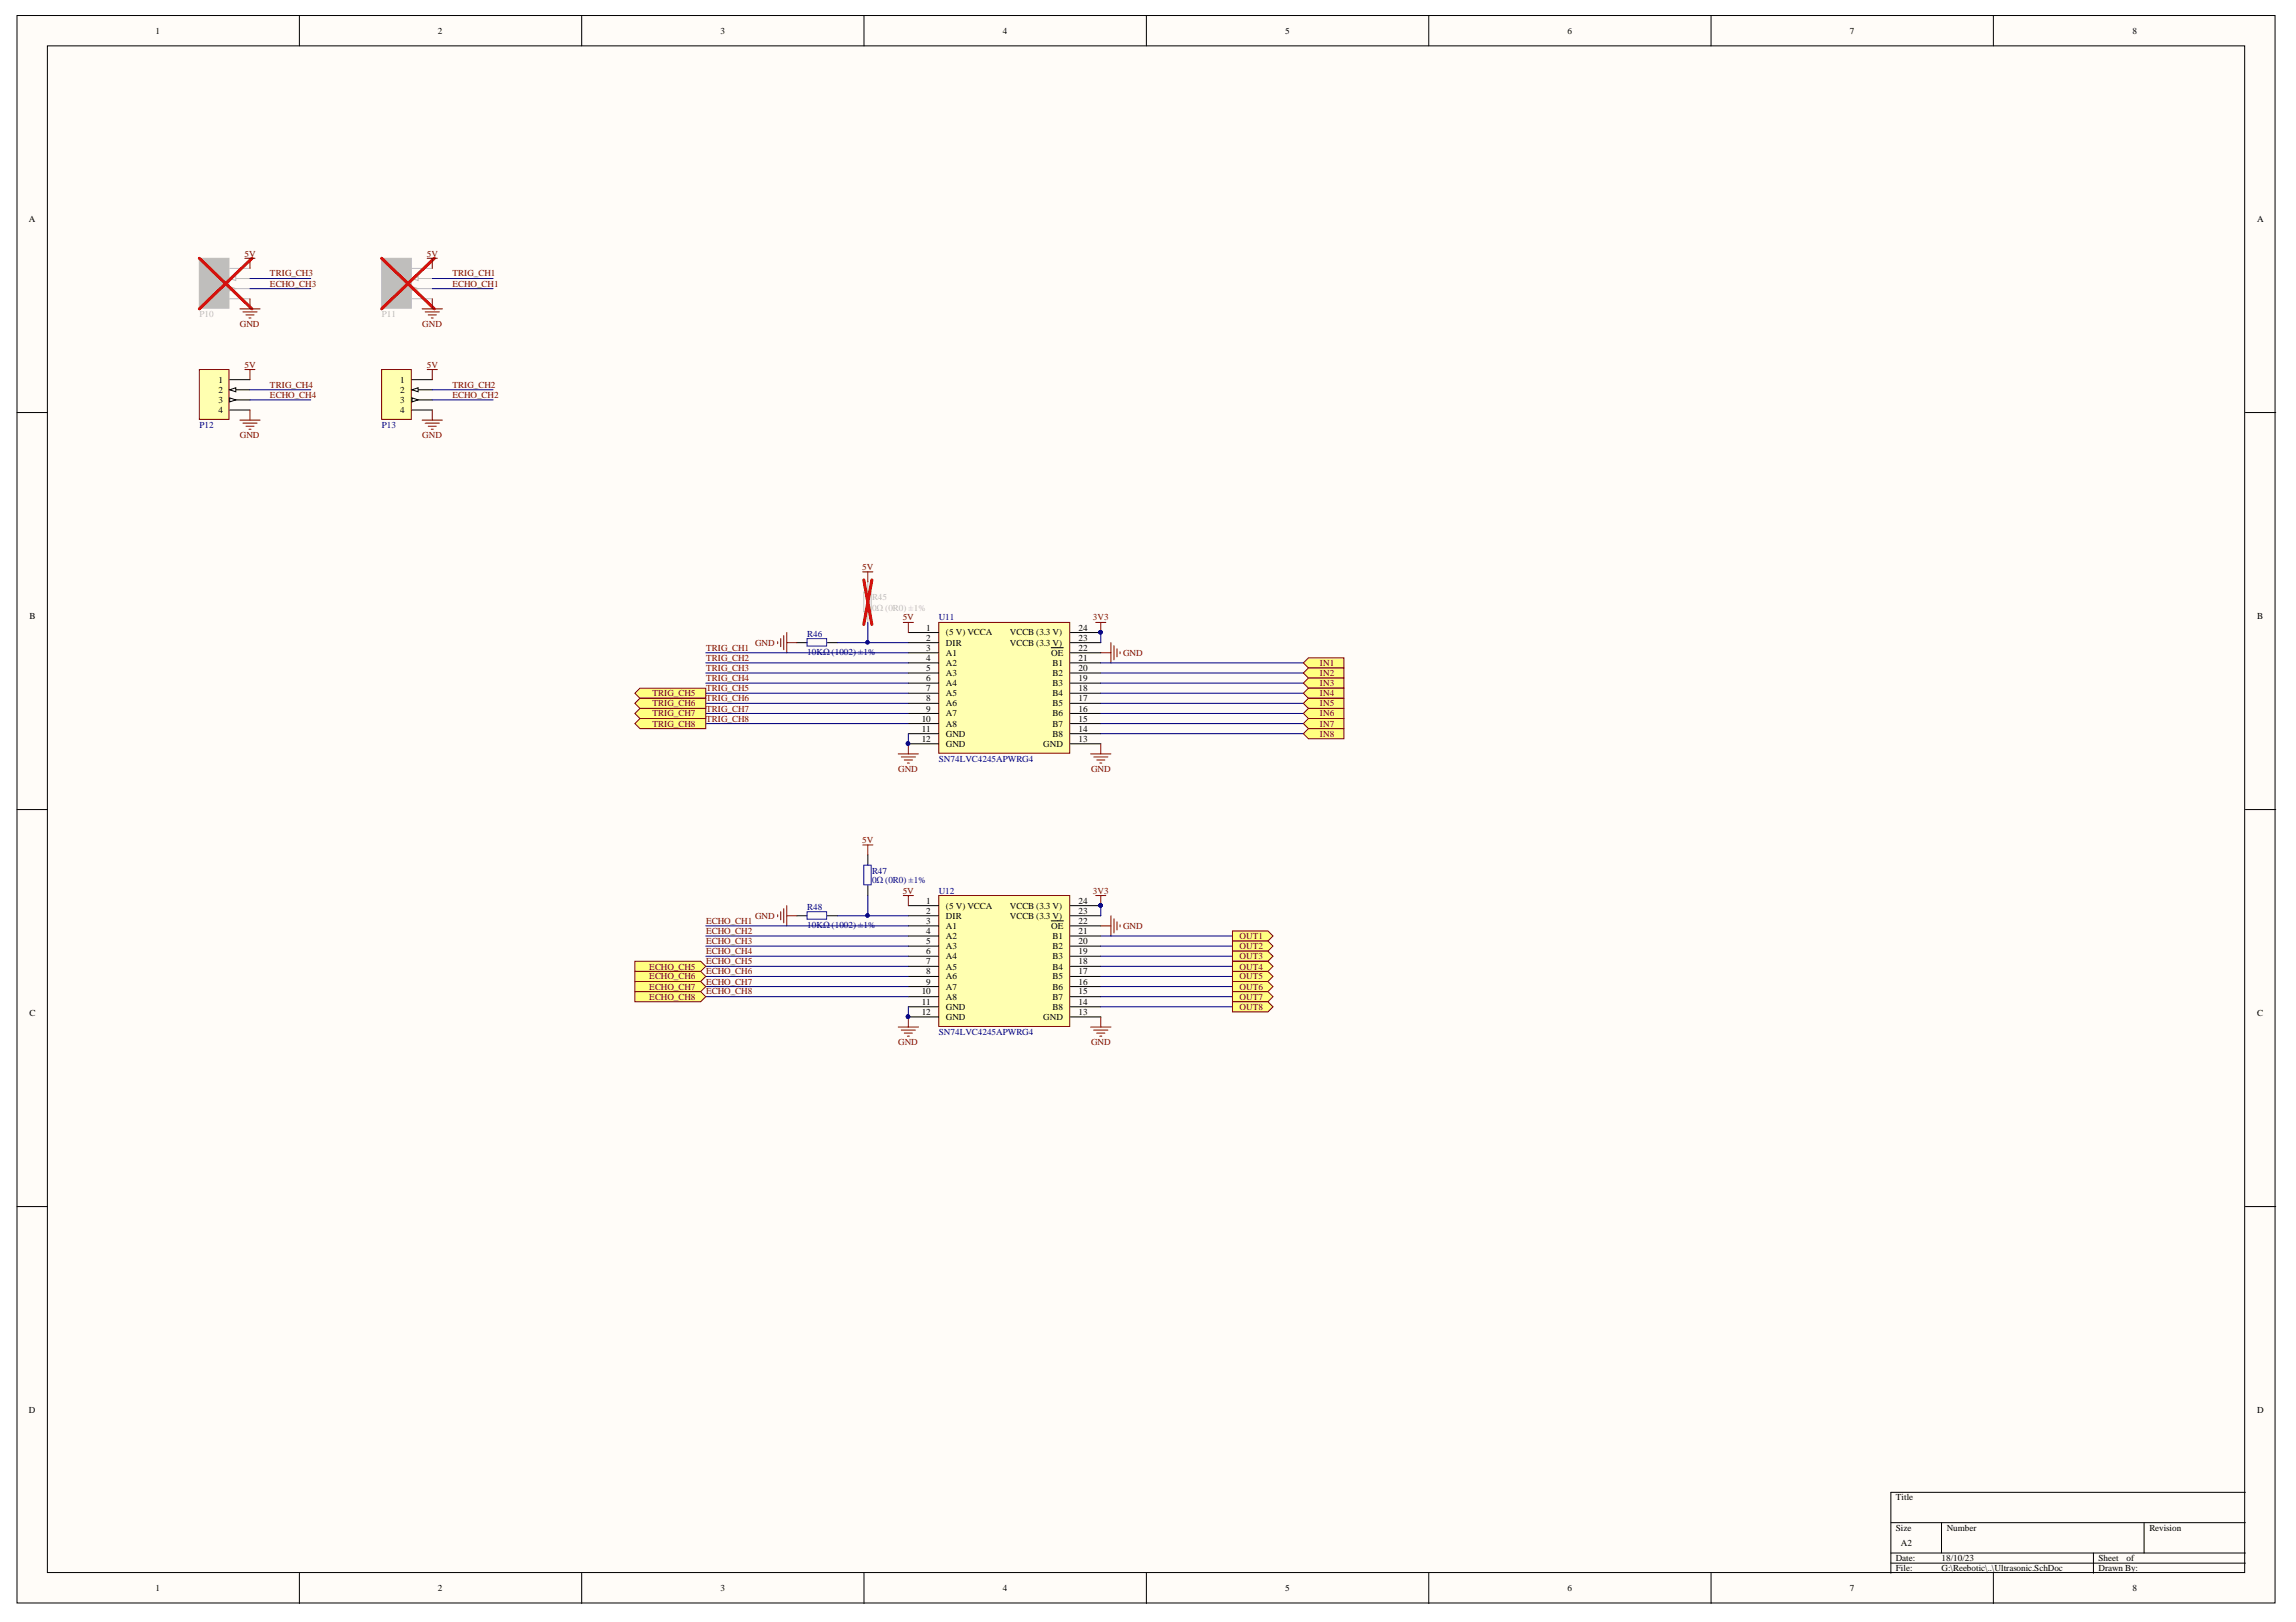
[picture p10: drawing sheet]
<svg xmlns="http://www.w3.org/2000/svg" width="297mm" height="210mm" viewBox="0 0 297 210" stroke-linecap="round" stroke-linejoin="round" font-family="sans-serif">
<defs><g id="words">
<g font-size="1.2">
<text x="20.1" y="4.4">1</text>
<text x="56.7" y="4.4">2</text>
<text x="93.2" y="4.4">3</text>
<text x="129.7" y="4.4">4</text>
<text x="166.3" y="4.4">5</text>
<text x="202.8" y="4.4">6</text>
<text x="239.3" y="4.4">7</text>
<text x="275.9" y="4.4">8</text>
<text x="3.7" y="28.7">A</text>
<text x="292" y="28.7">A</text>
<text x="28.2" y="49.5">1</text>
<text x="28.2" y="50.9">2</text>
<text x="28.2" y="52.1">3</text>
<text x="28.2" y="53.5">4</text>
<text x="51.8" y="49.5">1</text>
<text x="51.8" y="50.9">2</text>
<text x="51.8" y="52.1">3</text>
<text x="51.8" y="53.5">4</text>
<text x="3.8" y="80.1">B</text>
<text x="119.8" y="81.6">1</text>
<text x="119.8" y="82.9">2</text>
<text x="122.4" y="82.2">(5 V) VCCA</text>
<text x="122.4" y="83.6">DIR</text>
<text x="130.7" y="83.6">VCCB (3.3 V)</text>
<text x="130.7" y="82.2">VCCB (3.3 V)</text>
<text x="139.5" y="82.9">23</text>
<text x="139.5" y="81.6">24</text>
<text x="292" y="80.1">B</text>
<text x="119.8" y="84.2">3</text>
<text x="119.8" y="85.5">4</text>
<text x="119.8" y="86.9">5</text>
<text x="119.8" y="88.1">6</text>
<text x="119.8" y="89.5">7</text>
<text x="122.4" y="84.8">A1</text>
<text x="122.4" y="86.2">A2</text>
<text x="122.4" y="87.5">A3</text>
<text x="122.4" y="88.8">A4</text>
<text x="136" y="84.8">OE</text>
<text x="136.2" y="88.8">B3</text>
<text x="136.2" y="87.5">B2</text>
<text x="136.2" y="86.2">B1</text>
<text x="139.5" y="89.5">18</text>
<text x="139.5" y="88.1">19</text>
<text x="139.5" y="86.9">20</text>
<text x="139.5" y="85.5">21</text>
<text x="139.5" y="84.2">22</text>
<text x="119.2" y="96">12</text>
<text x="119.2" y="93.4">10</text>
<text x="119.2" y="94.7">11</text>
<text x="119.8" y="90.8">8</text>
<text x="119.8" y="92.1">9</text>
<text x="122.4" y="90.1">A5</text>
<text x="122.4" y="91.4">A6</text>
<text x="122.4" y="92.7">A7</text>
<text x="122.4" y="94">A8</text>
<text x="122.4" y="95.3">GND</text>
<text x="136.2" y="95.3">B8</text>
<text x="136.2" y="94">B7</text>
<text x="136.2" y="92.7">B6</text>
<text x="136.2" y="91.4">B5</text>
<text x="136.2" y="90.1">B4</text>
<text x="139.5" y="96">13</text>
<text x="139.5" y="94.7">14</text>
<text x="139.5" y="93.4">15</text>
<text x="139.5" y="92.1">16</text>
<text x="139.5" y="90.8">17</text>
<text x="122.4" y="96.7">GND</text>
<text x="135" y="96.7">GND</text>
<text x="119.8" y="116.9">1</text>
<text x="119.8" y="118.3">2</text>
<text x="119.8" y="119.6">3</text>
<text x="122.4" y="117.6">(5 V) VCCA</text>
<text x="122.4" y="118.9">DIR</text>
<text x="130.7" y="118.9">VCCB (3.3 V)</text>
<text x="130.7" y="117.6">VCCB (3.3 V)</text>
<text x="139.5" y="119.6">22</text>
<text x="139.5" y="118.3">23</text>
<text x="139.5" y="116.9">24</text>
<text x="119.8" y="120.8">4</text>
<text x="119.8" y="122.2">5</text>
<text x="119.8" y="123.5">6</text>
<text x="119.8" y="124.8">7</text>
<text x="122.4" y="120.2">A1</text>
<text x="122.4" y="121.5">A2</text>
<text x="122.4" y="122.9">A3</text>
<text x="122.4" y="124.1">A4</text>
<text x="122.4" y="125.5">A5</text>
<text x="136" y="120.2">OE</text>
<text x="136.2" y="125.5">B4</text>
<text x="136.2" y="124.1">B3</text>
<text x="136.2" y="122.9">B2</text>
<text x="136.2" y="121.5">B1</text>
<text x="139.5" y="124.8">18</text>
<text x="139.5" y="123.5">19</text>
<text x="139.5" y="122.2">20</text>
<text x="139.5" y="120.8">21</text>
<text x="3.8" y="131.5">C</text>
<text x="119.2" y="131.3">12</text>
<text x="119.2" y="128.7">10</text>
<text x="119.2" y="130">11</text>
<text x="119.8" y="126.1">8</text>
<text x="119.8" y="127.4">9</text>
<text x="122.4" y="132">GND</text>
<text x="122.4" y="126.7">A6</text>
<text x="122.4" y="128.1">A7</text>
<text x="122.4" y="129.4">A8</text>
<text x="122.4" y="130.7">GND</text>
<text x="135" y="132">GND</text>
<text x="136.2" y="130.7">B8</text>
<text x="136.2" y="129.4">B7</text>
<text x="136.2" y="128.1">B6</text>
<text x="136.2" y="126.7">B5</text>
<text x="139.5" y="131.3">13</text>
<text x="139.5" y="130">14</text>
<text x="139.5" y="128.7">15</text>
<text x="139.5" y="127.4">16</text>
<text x="139.5" y="126.1">17</text>
<text x="292" y="131.5">C</text>
<text x="3.7" y="182.8">D</text>
<text x="292" y="182.8">D</text>
<text x="245.3" y="194.2">Title</text>
<text x="245.3" y="198.1">Size</text>
<text x="245.3" y="202">Date:</text>
<text x="245.3" y="203.3">File:</text>
<text x="245.9" y="200.1">A2</text>
<text x="251.2" y="202">18/10/23</text>
<text x="251.2" y="203.3">G:\Reebotic\..\Ultrasonic.SchDoc</text>
<text x="251.9" y="198.1">Number</text>
<text x="271.5" y="202">Sheet</text>
<text x="271.5" y="203.3">Drawn By:</text>
<text x="275.1" y="202">of</text>
<text x="278.1" y="198.1">Revision</text>
<text x="20.1" y="205.9">1</text>
<text x="56.7" y="205.9">2</text>
<text x="93.2" y="205.9">3</text>
<text x="129.7" y="205.9">4</text>
<text x="166.3" y="205.9">5</text>
<text x="202.8" y="205.9">6</text>
<text x="239.3" y="205.9">7</text>
<text x="275.9" y="205.9">8</text>
</g>
<g font-size="1.2" fill="#800000">
<text x="31.6" y="33.2">5V</text>
<text x="34.9" y="35.7">TRIG_CH3</text>
<text x="55.2" y="33.2">5V</text>
<text x="58.5" y="35.7">TRIG_CH1</text>
<text x="34.9" y="37.1">ECHO_CH3</text>
<text x="58.5" y="37.1">ECHO_CH1</text>
<text x="31" y="42.3">GND</text>
<text x="31.6" y="47.6">5V</text>
<text x="54.6" y="42.3">GND</text>
<text x="55.2" y="47.6">5V</text>
<text x="34.9" y="50.2">TRIG_CH4</text>
<text x="34.9" y="51.5">ECHO_CH4</text>
<text x="58.5" y="50.2">TRIG_CH2</text>
<text x="58.5" y="51.5">ECHO_CH2</text>
<text x="31" y="56.7">GND</text>
<text x="54.6" y="56.7">GND</text>
<text x="111.6" y="73.8">5V</text>
<text x="97.7" y="83.6">GND</text>
<text x="116.8" y="80.3">5V</text>
<text x="141.4" y="80.3">3V3</text>
<text x="91.3" y="84.2">TRIG_CH1</text>
<text x="91.3" y="85.5">TRIG_CH2</text>
<text x="91.3" y="86.9">TRIG_CH3</text>
<text x="91.3" y="88.1">TRIG_CH4</text>
<text x="91.3" y="89.5">TRIG_CH5</text>
<text x="145.3" y="84.8">GND</text>
<text x="170.8" y="86.2">IN1</text>
<text x="170.8" y="87.5">IN2</text>
<text x="170.8" y="88.8">IN3</text>
<text x="84.4" y="90.1">TRIG_CH5</text>
<text x="84.4" y="91.4">TRIG_CH6</text>
<text x="84.4" y="92.7">TRIG_CH7</text>
<text x="84.4" y="94">TRIG_CH8</text>
<text x="91.3" y="90.8">TRIG_CH6</text>
<text x="91.3" y="92.1">TRIG_CH7</text>
<text x="91.3" y="93.4">TRIG_CH8</text>
<text x="170.8" y="90.1">IN4</text>
<text x="170.8" y="91.4">IN5</text>
<text x="170.8" y="92.7">IN6</text>
<text x="170.8" y="94">IN7</text>
<text x="170.8" y="95.3">IN8</text>
<text x="116.2" y="100">GND</text>
<text x="141.2" y="100">GND</text>
<text x="111.6" y="109.1">5V</text>
<text x="91.3" y="119.6">ECHO_CH1</text>
<text x="97.7" y="118.9">GND</text>
<text x="116.8" y="115.7">5V</text>
<text x="141.4" y="115.7">3V3</text>
<text x="84" y="125.5">ECHO_CH5</text>
<text x="91.3" y="120.8">ECHO_CH2</text>
<text x="91.3" y="122.2">ECHO_CH3</text>
<text x="91.3" y="123.5">ECHO_CH4</text>
<text x="91.3" y="124.8">ECHO_CH5</text>
<text x="145.3" y="120.2">GND</text>
<text x="160.3" y="121.5">OUT1</text>
<text x="160.3" y="122.9">OUT2</text>
<text x="160.3" y="124.1">OUT3</text>
<text x="160.3" y="125.5">OUT4</text>
<text x="84" y="126.7">ECHO_CH6</text>
<text x="84" y="128.1">ECHO_CH7</text>
<text x="84" y="129.4">ECHO_CH8</text>
<text x="91.3" y="126.1">ECHO_CH6</text>
<text x="91.3" y="127.4">ECHO_CH7</text>
<text x="91.3" y="128.7">ECHO_CH8</text>
<text x="160.3" y="126.7">OUT5</text>
<text x="160.3" y="128.1">OUT6</text>
<text x="160.3" y="129.4">OUT7</text>
<text x="160.3" y="130.7">OUT8</text>
<text x="116.2" y="135.3">GND</text>
<text x="141.2" y="135.3">GND</text>
</g>
<g font-size="1.2" fill="#bfbebc">
<text x="25.8" y="41">P10</text>
<text x="28.2" y="36.4">2</text>
<text x="28.2" y="37.8">3</text>
<text x="49.4" y="41">P11</text>
<text x="51.8" y="36.4">2</text>
<text x="51.8" y="37.8">3</text>
<text x="112.8" y="77.7">R45</text>
<text x="112.8" y="79">0Ω (0R0) ±1%</text>
</g>
<g font-size="1.2" fill="#000080">
<text x="25.8" y="55.4">P12</text>
<text x="49.4" y="55.4">P13</text>
<text x="104.4" y="82.4">R46</text>
<text x="121.4" y="80.3">U11</text>
<text x="104.4" y="84.8">10KΩ (1002) ±1%</text>
<text x="121.4" y="98.6">SN74LVC4245APWRG4</text>
<text x="112.8" y="113.1">R47</text>
<text x="104.4" y="117.7">R48</text>
<text x="112.8" y="114.3">0Ω (0R0) ±1%</text>
<text x="121.4" y="115.7">U12</text>
<text x="104.4" y="120.1">10KΩ (1002) ±1%</text>
<text x="121.4" y="133.9">SN74LVC4245APWRG4</text>
</g>
</g></defs>
<g fill="#fffcf8" stroke="#000" stroke-width=".13">
<path d="M2.2 2h292.1v205.4h-292.1z"/>
<path d="M6.1 5.9h284.3v197.6h-284.3z"/>
</g>
<g fill="none" stroke="#000" stroke-width=".13">
<path d="M38.7 2v3.9M75.3 2v3.9M111.8 2v3.9M148.3 2v3.9M184.8 2v3.9M221.4 2v3.9M257.9 2v3.9M2.2 53.4h3.9M290.5 53.4h3.9M2.2 104.8h3.9M290.5 104.8h3.9M2.2 156.1h3.9"/>
<path d="M290.5 156.1h3.9M244.6 197h45.9M251.2 197v4M277.4 197v4M290.5 193.1h-45.9v10.5M38.7 203.6v3.9M75.3 203.6v3.9M111.8 203.6v3.9M148.3 203.6v3.9M184.8 203.6v3.9M221.4 203.6v3.9M244.6 201h45.9"/>
<path d="M244.6 202.3h45.9M257.9 203.6v3.9M270.8 201v2.6"/>
</g>
<path d="M121.4 80.5h17v17h-17z" fill="#ffffb0" stroke="#800000" stroke-width=".13"/>
<g fill="none" stroke="#000" stroke-width=".13">
<path d="M103.1 83.2h1.3M107 83.2h1.3M117.5 81.9h3.9M117.5 83.2h3.9M117.5 84.5h3.9M117.5 96.3h3.9M117.5 94.9h3.9M117.5 93.6h3.9M117.5 92.3h3.9M117.5 91h3.9M117.5 89.7h3.9M117.5 88.4h3.9"/>
<path d="M117.5 87.1h3.9M117.5 85.8h3.9M136 83.8h1.6M138.5 81.9h3.9M138.5 83.2h3.9M138.5 84.5h3.9M138.5 96.3h3.9M138.5 94.9h3.9M138.5 93.6h3.9M138.5 92.3h3.9M138.5 91h3.9M138.5 89.7h3.9"/>
<path d="M138.5 88.4h3.9M138.5 87.1h3.9M138.5 85.8h3.9"/>
</g>
<g fill="#000080" stroke="#000080" stroke-width=".13">
<circle cx="117.5" cy="96.2" r=".22"/>
<circle cx="142.4" cy="81.8" r=".22"/>
<circle cx="112.2" cy="83.1" r=".22"/>
</g>
<g fill="none" stroke="#800000" stroke-width=".13">
<path d="M111.6 74h1.3M112.3 74v1.3M100.6 83v.3M101 82.6v1.1M101.4 82.3v1.8M101.8 81.9v2.6M101.8 83.2h1.3M116.2 97.6h2.6M116.6 98h1.8M116.9 80.5h1.3M117 98.4h1M117.4 98.7h.2"/>
<path d="M117.5 80.5v1.4M117.5 96.3v1.3M141.1 97.6h2.6M141.5 98h1.8M141.8 80.5h1.3M141.9 98.4h1M142.3 98.7h.2M142.4 80.5v1.4M142.4 96.3v1.3M142.4 84.5h1.3M143.7 83.2v2.6M144.1 83.6v1.8"/>
<path d="M144.5 84v1M144.9 84.3v.3"/>
</g>
<path d="M108.3 83.2h9.2M112.3 80.5v2.7M117.5 94.9v1.4M142.4 81.9v1.3" fill="none" stroke="#000080" stroke-width=".13"/>
<path d="M104.4 82.6h2.5v1h-2.5z" fill="none" stroke="#00f" stroke-width=".13"/>
<path d="M111.7 76.6h1v2.6h-1zM112.3 75.3v1.3M112.3 79.2v1.3" fill="none" stroke="#bfbebc" stroke-width=".13"/>
<path d="M111.7 75.1l1.1 5.7M112.8 75.1l-1.1 5.7" fill="none" stroke="#f00" stroke-width=".39"/>
<path d="M121.4 115.9h17v16.9h-17z" fill="#ffffb0" stroke="#800000" stroke-width=".13"/>
<g fill="none" stroke="#000" stroke-width=".13">
<path d="M103.1 118.5h1.3M107 118.5h1.3M112.3 110.7v1.3M112.3 114.6v1.3M117.5 117.2h3.9M117.5 118.5h3.9M117.5 119.8h3.9M136 119.2h1.6M138.5 117.2h3.9M138.5 118.5h3.9M138.5 119.8h3.9M117.5 131.6h3.9"/>
<path d="M117.5 130.3h3.9M117.5 129h3.9M117.5 127.7h3.9M117.5 126.4h3.9M117.5 125.1h3.9M117.5 123.7h3.9M117.5 122.4h3.9M117.5 121.1h3.9M138.5 131.6h3.9M138.5 130.3h3.9M138.5 129h3.9M138.5 127.7h3.9"/>
<path d="M138.5 126.4h3.9M138.5 125.1h3.9M138.5 123.7h3.9M138.5 122.4h3.9M138.5 121.1h3.9"/>
</g>
<g fill="#000080" stroke="#000080" stroke-width=".13">
<circle cx="117.5" cy="131.6" r=".22"/>
<circle cx="142.4" cy="117.2" r=".22"/>
<circle cx="112.2" cy="118.5" r=".22"/>
</g>
<g fill="none" stroke="#800000" stroke-width=".13">
<path d="M100.6 118.4v.2M101 118v1M101.4 117.6v1.8M101.8 117.2v2.6M101.8 118.5h1.3M111.6 109.3h1.3M112.3 109.3v1.4M116.9 115.9h1.3M117.5 115.9v1.3M141.8 115.9h1.3M142.4 115.9v1.3M142.4 119.8h1.3"/>
<path d="M143.7 118.5v2.6M144.1 118.9v1.8M144.5 119.3v1M144.9 119.7v.2M116.2 132.9h2.6M116.6 133.3h1.8M117 133.7h1M117.4 134.1h.2M117.5 131.6v1.3M141.1 132.9h2.6M141.5 133.3h1.8M141.9 133.7h1"/>
<path d="M142.3 134.1h.2M142.4 131.6v1.3"/>
</g>
<g fill="none" stroke="#000080" stroke-width=".13">
<path d="M91.3 84.5h26.2M91.3 85.8h26.2M91.3 87.1h26.2M91.3 88.4h26.2M91.3 89.7h26.2M91.3 91h26.2M91.3 92.3h26.2M91.3 93.6h26.2M108.3 118.5h9.2M112.3 115.9v2.6M142.4 117.2v1.3M117.5 130.3v1.3"/>
<path d="M142.4 121.1h17M142.4 122.4h17M142.4 123.7h17M142.4 125.1h17M142.4 126.4h17M142.4 127.7h17M142.4 129h17M142.4 130.3h17"/>
</g>
<path d="M104.4 118h2.5v1h-2.5zM111.7 112h1v2.5h-1z" fill="none" stroke="#00f" stroke-width=".13"/>
<g fill="#ffff80" stroke="#800000" stroke-width=".13">
<path d="M159.4 120.5h4.6l.7 .6-.7 .7h-4.6z" fill-rule="evenodd"/>
<path d="M159.4 121.8h4.6l.7 .6-.7 .7h-4.6z" fill-rule="evenodd"/>
<path d="M159.4 123.1h4.6l.7 .6-.7 .7h-4.6z" fill-rule="evenodd"/>
<path d="M159.4 124.4h4.6l.7 .7-.7 .6h-4.6z" fill-rule="evenodd"/>
<path d="M159.4 125.7h4.6l.7 .7-.7 .6h-4.6z" fill-rule="evenodd"/>
<path d="M159.4 127h4.6l.7 .7-.7 .6h-4.6z" fill-rule="evenodd"/>
<path d="M159.4 128.3h4.6l.7 .7-.7 .6h-4.6z" fill-rule="evenodd"/>
<path d="M159.4 129.6h4.6l.7 .7-.7 .6h-4.6z" fill-rule="evenodd"/>
</g>
<path d="M142.4 85.8h26.2M142.4 87.1h26.2M142.4 88.4h26.2M142.4 89.7h26.2M142.4 91h26.2M142.4 92.3h26.2M142.4 93.6h26.2M142.4 94.9h26.2" fill="none" stroke="#000080" stroke-width=".13"/>
<g fill="#ffff80" stroke="#800000" stroke-width=".13">
<path d="M168.6 85.8l.7-.7h4.6v1.3h-4.6z" fill-rule="evenodd"/>
<path d="M168.6 87.1l.7-.7h4.6v1.3h-4.6z" fill-rule="evenodd"/>
<path d="M168.6 88.4l.7-.7h4.6v1.4h-4.6z" fill-rule="evenodd"/>
<path d="M168.6 89.7l.7-.6h4.6v1.3h-4.6z" fill-rule="evenodd"/>
<path d="M168.6 91l.7-.6h4.6v1.3h-4.6z" fill-rule="evenodd"/>
<path d="M168.6 92.3l.7-.6h4.6v1.3h-4.6z" fill-rule="evenodd"/>
<path d="M168.6 93.6l.7-.6h4.6v1.3h-4.6z" fill-rule="evenodd"/>
<path d="M168.6 94.9l.7-.6h4.6v1.3h-4.6z" fill-rule="evenodd"/>
</g>
<path d="M25.8 33.4h3.8v6.5h-3.8z" fill="#bfbebc" stroke="#bfbebc" stroke-width=".13"/>
<path d="M29.7 34.7h2.6M29.7 36h2.6" fill="none" stroke="#bfbebc" stroke-width=".13"/>
<path d="M29.7 36l.8-.2v.5z" fill="#fffcf8"/>
<path d="M29.7 36l.8-.2v.5zM29.7 37.4h2.6" fill="none" stroke="#bfbebc" stroke-width=".13"/>
<path d="M29.7 37.1l.8 .3-.8 .2z" fill="#fffcf8"/>
<path d="M29.7 37.1l.8 .3-.8 .2zM29.7 38.7h2.6" fill="none" stroke="#bfbebc" stroke-width=".13"/>
<path d="M25.8 33.4l6.8 6.6M32.6 33.4l-6.8 6.6" fill="none" stroke="#f00" stroke-width=".39"/>
<path d="M31 40h2.6M31.7 33.4h1.3M32.3 33.4v1.3M32.3 38.7v1.3M31.4 40.4h1.9M31.8 40.8h1.1M32.2 41.1h.3" fill="none" stroke="#800000" stroke-width=".13"/>
<path d="M32.3 36h7.9M32.3 37.4h7.9" fill="none" stroke="#000080" stroke-width=".13"/>
<path d="M25.8 47.8h3.8v6.5h-3.8z" fill="#ffffb0" stroke="#800000" stroke-width=".13"/>
<path d="M29.7 49.1h2.6M29.7 50.4h2.6" fill="none" stroke="#000" stroke-width=".13"/>
<path d="M29.7 50.4l.8-.2v.5z" fill="#fffcf8"/>
<path d="M29.7 50.4l.8-.2v.5zM29.7 51.8h2.6" fill="none" stroke="#000" stroke-width=".13"/>
<path d="M29.7 51.5l.8 .3-.8 .2z" fill="#fffcf8"/>
<path d="M29.7 51.5l.8 .3-.8 .2zM29.7 53.1h2.6" fill="none" stroke="#000" stroke-width=".13"/>
<path d="M31 54.4h2.6M31.4 54.8h1.9M31.7 47.8h1.3M31.8 55.2h1.1M32.2 55.5h.3M32.3 47.8v1.3M32.3 53.1v1.3" fill="none" stroke="#800000" stroke-width=".13"/>
<path d="M32.3 50.4h7.9M32.3 51.8h7.9" fill="none" stroke="#000080" stroke-width=".13"/>
<path d="M49.4 33.4h3.8v6.5h-3.8z" fill="#bfbebc" stroke="#bfbebc" stroke-width=".13"/>
<path d="M53.3 34.7h2.6M53.3 36h2.6" fill="none" stroke="#bfbebc" stroke-width=".13"/>
<path d="M53.3 36l.8-.2v.5z" fill="#fffcf8"/>
<path d="M53.3 36l.8-.2v.5zM53.3 37.4h2.6" fill="none" stroke="#bfbebc" stroke-width=".13"/>
<path d="M53.3 37.1l.8 .3-.8 .2z" fill="#fffcf8"/>
<path d="M53.3 37.1l.8 .3-.8 .2zM53.3 38.7h2.6" fill="none" stroke="#bfbebc" stroke-width=".13"/>
<path d="M49.4 33.4l6.8 6.6M56.2 33.4l-6.8 6.6" fill="none" stroke="#f00" stroke-width=".39"/>
<path d="M54.6 40h2.6M55.3 33.4h1.3M55.9 33.4v1.3M55.9 38.7v1.3M55 40.4h1.8M55.4 40.8h1M55.8 41.1h.3" fill="none" stroke="#800000" stroke-width=".13"/>
<path d="M55.9 36h7.9M55.9 37.4h7.9" fill="none" stroke="#000080" stroke-width=".13"/>
<path d="M49.4 47.8h3.8v6.5h-3.8z" fill="#ffffb0" stroke="#800000" stroke-width=".13"/>
<path d="M53.3 49.1h2.6M53.3 50.4h2.6" fill="none" stroke="#000" stroke-width=".13"/>
<path d="M53.3 50.4l.8-.2v.5z" fill="#fffcf8"/>
<path d="M53.3 50.4l.8-.2v.5zM53.3 51.8h2.6" fill="none" stroke="#000" stroke-width=".13"/>
<path d="M53.3 51.5l.8 .3-.8 .2z" fill="#fffcf8"/>
<path d="M53.3 51.5l.8 .3-.8 .2zM53.3 53.1h2.6" fill="none" stroke="#000" stroke-width=".13"/>
<path d="M54.6 54.4h2.6M55 54.8h1.8M55.3 47.8h1.3M55.4 55.2h1M55.8 55.5h.3M55.9 47.8v1.3M55.9 53.1v1.3" fill="none" stroke="#800000" stroke-width=".13"/>
<path d="M55.9 50.4h7.9M55.9 51.8h7.9M91.3 119.8h26.2M91.3 121.1h26.2M91.3 122.4h26.2M91.3 123.7h26.2M91.3 125.1h26.2M91.3 126.4h26.2M91.3 127.7h26.2M91.3 129h26.2" fill="none" stroke="#000080" stroke-width=".13"/>
<g fill="#ffff80" stroke="#800000" stroke-width=".13">
<path d="M82.1 124.4h8.6l.6 .7-.6 .6h-8.6z" fill-rule="evenodd"/>
<path d="M82.1 125.7h8.6l.6 .7-.6 .6h-8.6z" fill-rule="evenodd"/>
<path d="M82.1 127h8.6l.6 .7-.6 .6h-8.6z" fill-rule="evenodd"/>
<path d="M82.1 128.3h8.6l.6 .7-.6 .6h-8.6z" fill-rule="evenodd"/>
<path d="M82.1 89.7l.7-.6h8.5v1.3h-8.5z" fill-rule="evenodd"/>
<path d="M82.1 91l.7-.6h8.5v1.3h-8.5z" fill-rule="evenodd"/>
<path d="M82.1 92.3l.7-.6h8.5v1.3h-8.5z" fill-rule="evenodd"/>
<path d="M82.1 93.6l.7-.6h8.5v1.3h-8.5z" fill-rule="evenodd"/>
</g>
<use href="#words"/>
</svg>
